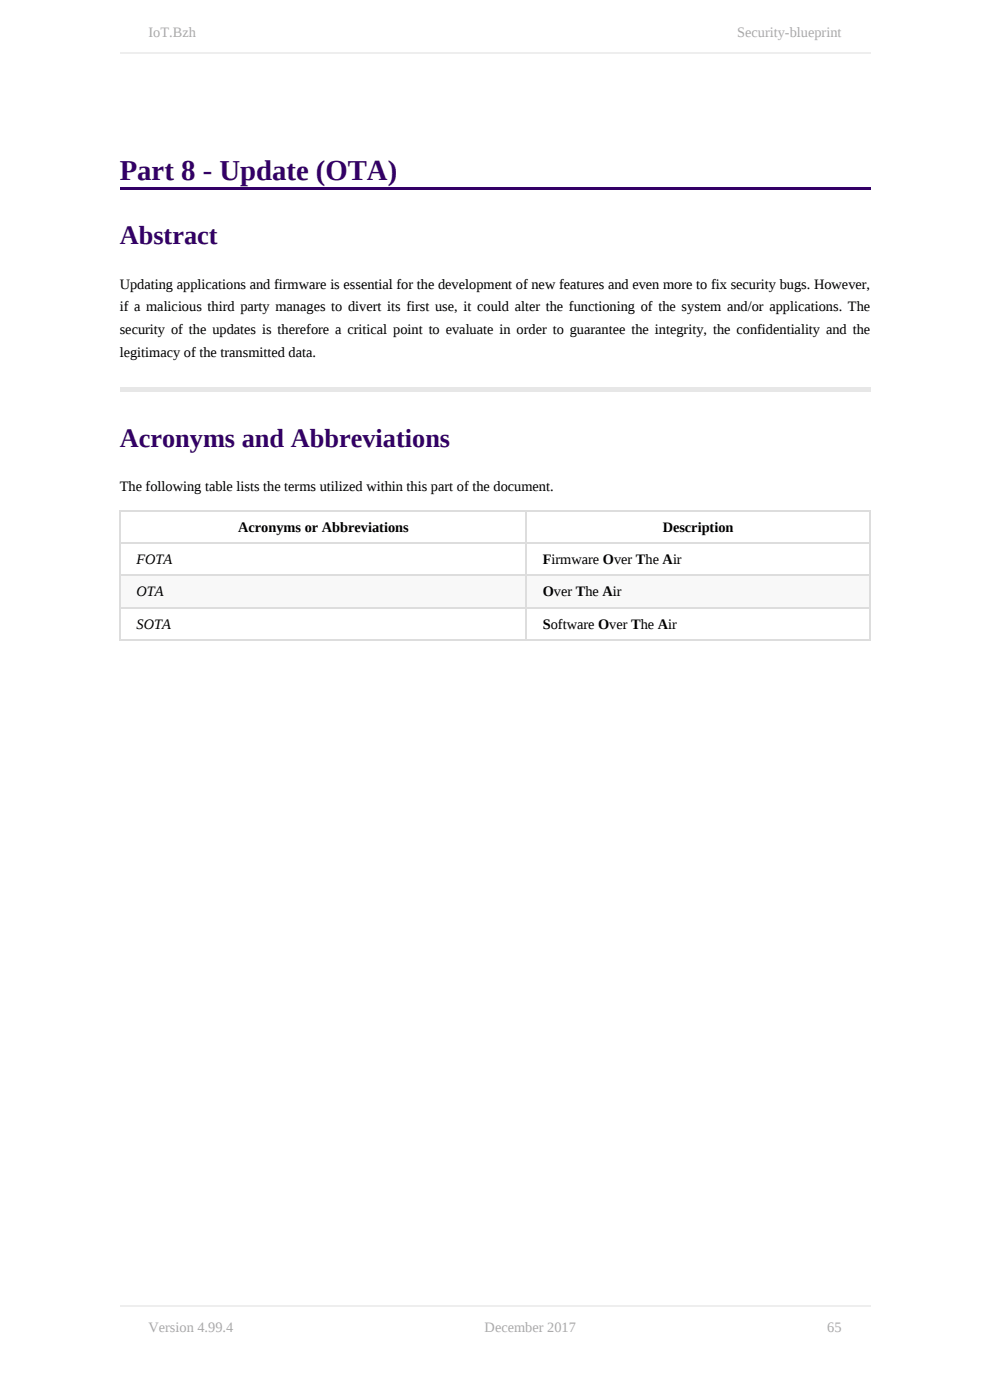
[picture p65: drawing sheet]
<svg xmlns="http://www.w3.org/2000/svg" width="210mm" height="297mm" viewBox="0 0 210 297" stroke-linecap="round" stroke-linejoin="round" font-family="sans-serif">
<defs><g id="words">
<text font-size="6.1" fill="#306" x="25.4" y="38.1">Part 8 - Update (OTA)</text>
<g font-size="5.6" fill="#306">
<text x="25.4" y="51.8">Abstract</text>
<text x="25.4" y="94.8">Acronyms and Abbreviations</text>
</g>
<g font-size="3" fill="#aaa">
<text x="31.5" y="7.9">IoT.Bzh</text>
<text x="156.4" y="7.9">Security-blueprint</text>
<text x="31.5" y="282.5">Version 4.99.4</text>
<text x="102.8" y="282.5">December 2017</text>
<text x="175.5" y="282.5">65</text>
</g>
<g font-size="3">
<text x="25.4" y="61.2">Updating applications and firmware is essential for the development of new features and even more to fix security bugs. However,</text>
<text x="25.4" y="66.1">if a malicious third party manages to divert its first use, it could alter the functioning of the system and/or applications. The</text>
<text x="25.4" y="70.9">security of the updates is therefore a critical point to evaluate in order to guarantee the integrity, the confidentiality and the</text>
<text x="25.4" y="75.7">legitimacy of the transmitted data.</text>
<text x="25.4" y="104.2">The following table lists the terms utilized within this part of the document.</text>
<text x="50.5" y="112.8">Acronyms or Abbreviations</text>
<text x="140.6" y="112.8">Description</text>
<text x="29" y="119.7">FOTA</text>
<text x="115.1" y="119.7">Firmware Over The Air</text>
<text x="29" y="126.5">OTA</text>
<text x="115.1" y="126.5">Over The Air</text>
<text x="29" y="133.4">SOTA</text>
<text x="115.1" y="133.4">Software Over The Air</text>
</g>
</g></defs>
<path d="M25.4 39.6h159.2v.5h-159.2z" fill="#306"/>
<path d="M25.4 82.1h159.2v1h-159.2z" fill="#e7e7e7"/>
<g fill="#fff">
<path d="M25.4 108.2h86.1v6.9h-86.1z"/>
<path d="M111.5 108.2h72.8v6.9h-72.8z"/>
<path d="M25.4 115.1h86.1v6.9h-86.1z"/>
<path d="M111.5 115.1h72.8v6.9h-72.8z"/>
</g>
<g fill="#f8f8f8">
<path d="M25.4 122h86.1v6.8h-86.1z"/>
<path d="M111.5 122h72.8v6.8h-72.8z"/>
</g>
<g fill="#fff">
<path d="M25.4 128.8h86.1v6.9h-86.1z"/>
<path d="M111.5 128.8h72.8v6.9h-72.8z"/>
</g>
<path d="M25.4 115.2h159.2M25.4 108.4h159.2M25.5 108.2v27.7M111.6 108.2v27.7M184.5 108.2v27.7M25.4 128.9h159.2M25.4 135.8h159.2M25.4 122.1h159.2" fill="none" stroke="#ddd" stroke-width=".25"/>
<path d="M25.4 11.3h159.2M25.4 277.1h159.2" fill="none" stroke="#eee" stroke-width=".25"/>
<use href="#words"/>
</svg>
